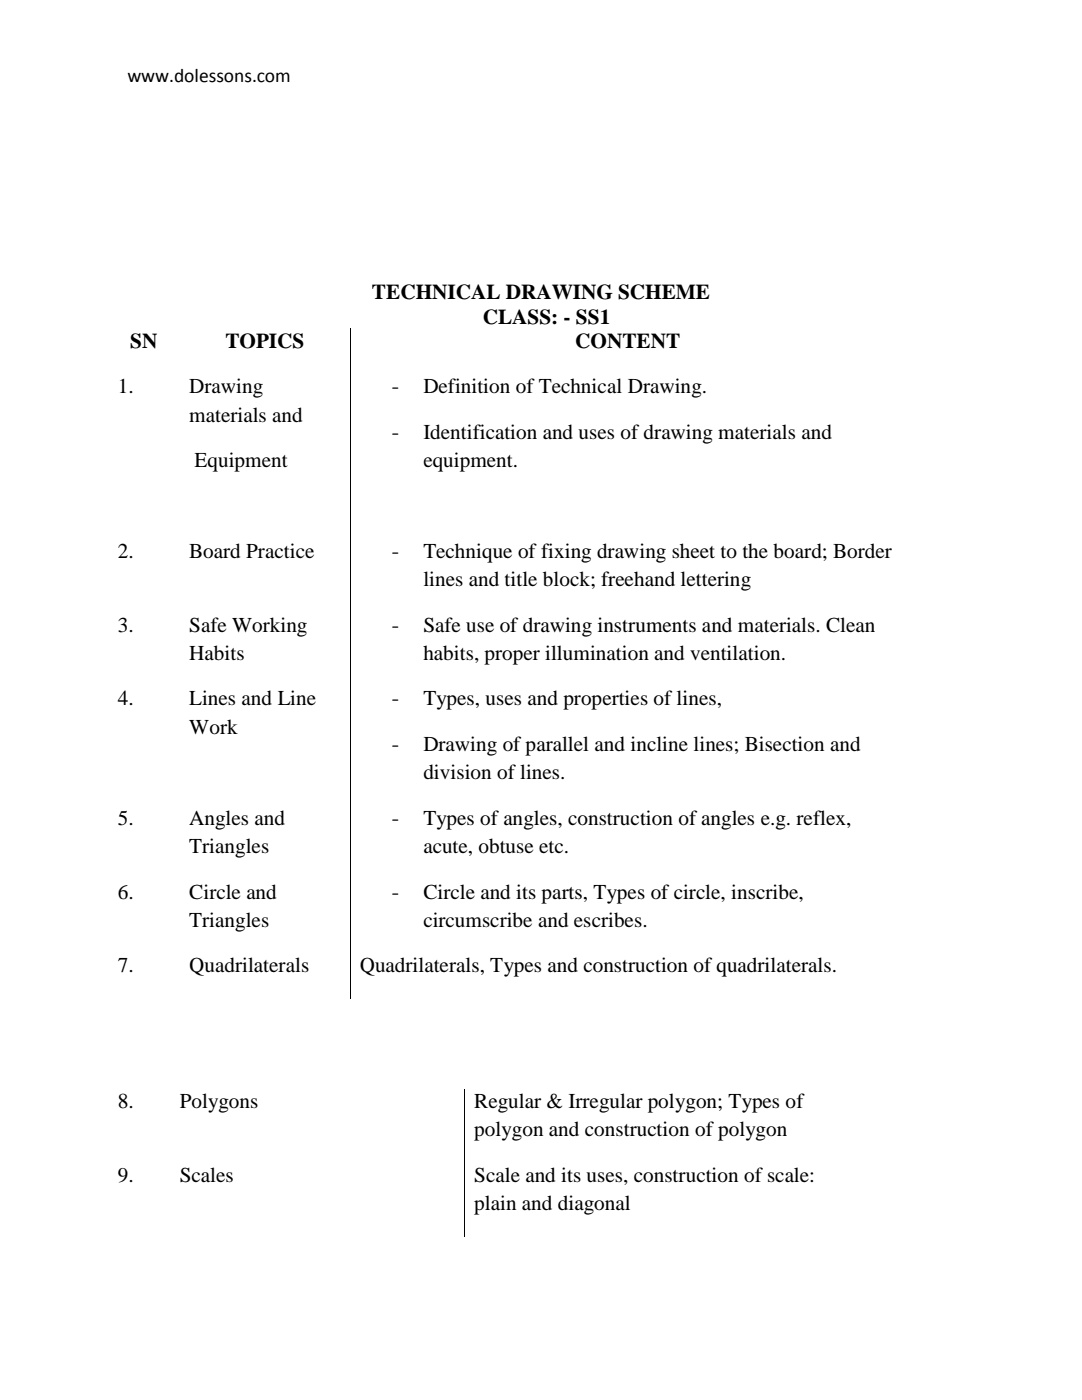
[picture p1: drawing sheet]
<svg xmlns="http://www.w3.org/2000/svg" width="216mm" height="279mm" viewBox="0 0 216 279" stroke-linecap="round" stroke-linejoin="round" font-family="sans-serif">
<defs><g id="words">
<g font-size="4.2">
<text x="74.2" y="59.7">TECHNICAL DRAWING SCHEME</text>
<text x="96.3" y="64.6">CLASS: - SS1</text>
<text x="26" y="69.5">SN</text>
<text x="45" y="69.5">TOPICS</text>
<text x="114.8" y="69.5">CONTENT</text>
<text x="23.5" y="78.5">1.</text>
<text x="37.8" y="78.5">Drawing</text>
<text x="84.5" y="78.5">Definition of Technical Drawing.</text>
<text x="37.8" y="84.1">materials and</text>
<text x="84.5" y="87.6">Identification and uses of drawing materials and</text>
<text x="38.8" y="93.2">Equipment</text>
<text x="84.5" y="93.2">equipment.</text>
<text x="23.5" y="111.4">2.</text>
<text x="37.8" y="111.4">Board Practice</text>
<text x="84.5" y="111.4">Technique of fixing drawing sheet to the board; Border</text>
<text x="84.5" y="116.9">lines and title block; freehand lettering</text>
<text x="23.5" y="126">3.</text>
<text x="37.8" y="126">Safe Working</text>
<text x="37.8" y="131.7">Habits</text>
<text x="84.5" y="126">Safe use of drawing instruments and materials. Clean</text>
<text x="84.5" y="131.7">habits, proper illumination and ventilation.</text>
<text x="23.5" y="140.8">4.</text>
<text x="37.8" y="140.8">Lines and Line</text>
<text x="84.5" y="140.8">Types, uses and properties of lines,</text>
<text x="37.8" y="146.4">Work</text>
<text x="84.5" y="149.9">Drawing of parallel and incline lines; Bisection and</text>
<text x="84.5" y="155.5">division of lines.</text>
<text x="23.5" y="164.7">5.</text>
<text x="37.8" y="164.7">Angles and</text>
<text x="84.5" y="164.7">Types of angles, construction of angles e.g. reflex,</text>
<text x="37.8" y="170.2">Triangles</text>
<text x="84.5" y="170.2">acute, obtuse etc.</text>
<text x="23.5" y="179.3">6.</text>
<text x="37.8" y="179.3">Circle and</text>
<text x="84.5" y="179.3">Circle and its parts, Types of circle, inscribe,</text>
<text x="37.8" y="185">Triangles</text>
<text x="84.5" y="185">circumscribe and escribes.</text>
<text x="23.5" y="194.1">7.</text>
<text x="37.8" y="194.1">Quadrilaterals</text>
<text x="71.8" y="194.1">Quadrilaterals, Types and construction of quadrilaterals.</text>
<text x="23.5" y="221.2">8.</text>
<text x="35.9" y="221.2">Polygons</text>
<text x="94.6" y="221.2">Regular &amp; Irregular polygon; Types of</text>
<text x="94.6" y="226.8">polygon and construction of polygon</text>
<text x="23.5" y="235.9">9.</text>
<text x="35.9" y="235.9">Scales</text>
<text x="94.6" y="235.9">Scale and its uses, construction of scale:</text>
<text x="94.6" y="241.5">plain and diagonal</text>
</g>
<g font-size="3.9">
<text x="25.4" y="16.3">www.dolessons.com</text>
<text x="78.1" y="78.5">-</text>
<text x="78.1" y="87.6">-</text>
<text x="78.1" y="111.4">-</text>
<text x="78.1" y="126">-</text>
<text x="78.1" y="140.8">-</text>
<text x="78.1" y="149.9">-</text>
<text x="78.1" y="164.7">-</text>
<text x="78.1" y="179.3">-</text>
</g>
</g></defs>
<path d="M69.9 65.5v133.9M92.7 217.3v29.5" fill="none" stroke="#00000a" stroke-width=".2"/>
<use href="#words"/>
</svg>
